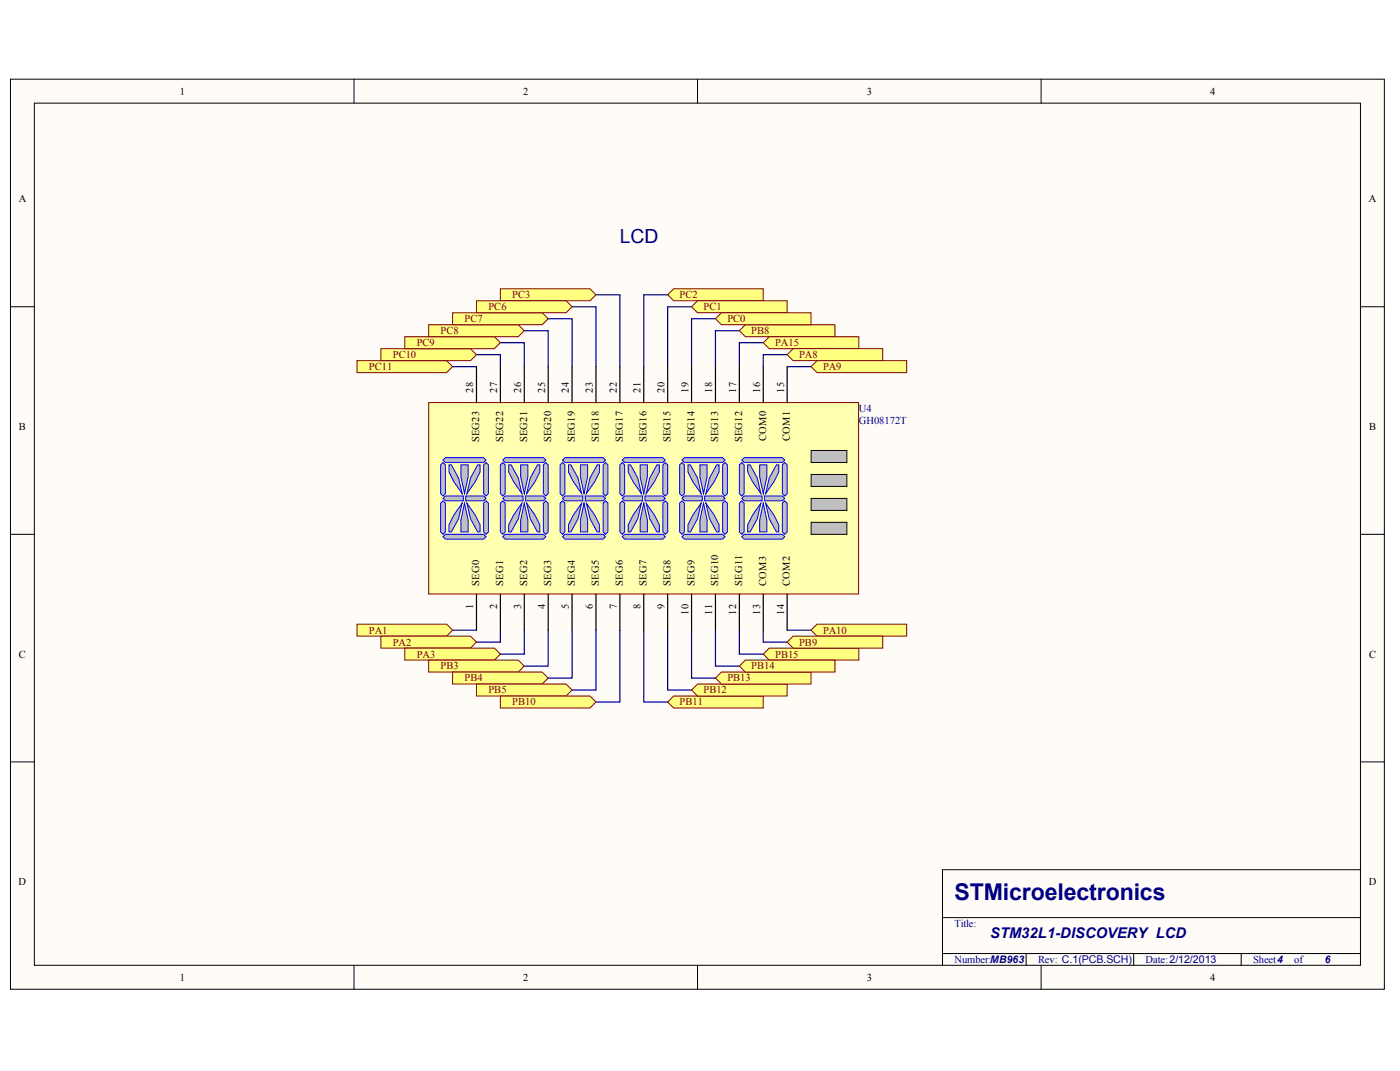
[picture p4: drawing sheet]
<svg xmlns="http://www.w3.org/2000/svg" width="271mm" height="207mm" viewBox="0 0 271 207" stroke-linecap="round" stroke-linejoin="round" font-family="sans-serif">
<defs><g id="words">
<text font-size="4.5" fill="#000080" x="184.7" y="174">STMicroelectronics</text>
<text font-size="3.8" fill="#000080" x="120" y="47">LCD</text>
<text font-size="2.8" fill="#000080" x="191.6" y="181.4">STM32L1-DISCOVERY LCD</text>
<g font-size="2">
<text x="34.8" y="18.3">1</text>
<text x="101.3" y="18.3">2</text>
<text x="167.7" y="18.3">3</text>
<text x="234.2" y="18.3">4</text>
<text x="3.6" y="39.1">A</text>
<text x="264.9" y="39.1">A</text>
<text x="91.6" y="76" transform="rotate(-90 91.6 76)">28</text>
<text x="96.2" y="76" transform="rotate(-90 96.2 76)">27</text>
<text x="100.9" y="76" transform="rotate(-90 100.9 76)">26</text>
<text x="105.5" y="76" transform="rotate(-90 105.5 76)">25</text>
<text x="110.1" y="76" transform="rotate(-90 110.1 76)">24</text>
<text x="114.7" y="76" transform="rotate(-90 114.7 76)">23</text>
<text x="119.3" y="76" transform="rotate(-90 119.3 76)">22</text>
<text x="124" y="76" transform="rotate(-90 124 76)">21</text>
<text x="128.6" y="76" transform="rotate(-90 128.6 76)">20</text>
<text x="133.2" y="76" transform="rotate(-90 133.2 76)">19</text>
<text x="137.8" y="76" transform="rotate(-90 137.8 76)">18</text>
<text x="142.5" y="76" transform="rotate(-90 142.5 76)">17</text>
<text x="147.1" y="76" transform="rotate(-90 147.1 76)">16</text>
<text x="151.7" y="76" transform="rotate(-90 151.7 76)">15</text>
<text x="3.7" y="83.1">B</text>
<text x="265" y="83.1">B</text>
<text x="92.8" y="85.6" transform="rotate(-90 92.8 85.6)">SEG23</text>
<text x="97.4" y="85.6" transform="rotate(-90 97.4 85.6)">SEG22</text>
<text x="102" y="85.6" transform="rotate(-90 102 85.6)">SEG21</text>
<text x="106.6" y="85.6" transform="rotate(-90 106.6 85.6)">SEG20</text>
<text x="111.3" y="85.6" transform="rotate(-90 111.3 85.6)">SEG19</text>
<text x="115.9" y="85.6" transform="rotate(-90 115.9 85.6)">SEG18</text>
<text x="120.5" y="85.6" transform="rotate(-90 120.5 85.6)">SEG17</text>
<text x="125.1" y="85.6" transform="rotate(-90 125.1 85.6)">SEG16</text>
<text x="129.8" y="85.6" transform="rotate(-90 129.8 85.6)">SEG15</text>
<text x="134.4" y="85.6" transform="rotate(-90 134.4 85.6)">SEG14</text>
<text x="139" y="85.6" transform="rotate(-90 139 85.6)">SEG13</text>
<text x="143.6" y="85.6" transform="rotate(-90 143.6 85.6)">SEG12</text>
<text x="148.3" y="85.3" transform="rotate(-90 148.3 85.3)">COM0</text>
<text x="152.9" y="85.3" transform="rotate(-90 152.9 85.3)">COM1</text>
<text x="92.8" y="113.3" transform="rotate(-90 92.8 113.3)">SEG0</text>
<text x="97.4" y="113.3" transform="rotate(-90 97.4 113.3)">SEG1</text>
<text x="102" y="113.3" transform="rotate(-90 102 113.3)">SEG2</text>
<text x="106.6" y="113.3" transform="rotate(-90 106.6 113.3)">SEG3</text>
<text x="111.3" y="113.3" transform="rotate(-90 111.3 113.3)">SEG4</text>
<text x="115.9" y="113.3" transform="rotate(-90 115.9 113.3)">SEG5</text>
<text x="120.5" y="113.3" transform="rotate(-90 120.5 113.3)">SEG6</text>
<text x="125.1" y="113.3" transform="rotate(-90 125.1 113.3)">SEG7</text>
<text x="129.8" y="113.3" transform="rotate(-90 129.8 113.3)">SEG8</text>
<text x="134.4" y="113.3" transform="rotate(-90 134.4 113.3)">SEG9</text>
<text x="139" y="113.3" transform="rotate(-90 139 113.3)">SEG10</text>
<text x="143.6" y="113.3" transform="rotate(-90 143.6 113.3)">SEG11</text>
<text x="148.3" y="113.3" transform="rotate(-90 148.3 113.3)">COM3</text>
<text x="152.9" y="113.3" transform="rotate(-90 152.9 113.3)">COM2</text>
<text x="91.6" y="117.8" transform="rotate(-90 91.6 117.8)">1</text>
<text x="96.2" y="117.8" transform="rotate(-90 96.2 117.8)">2</text>
<text x="100.9" y="117.8" transform="rotate(-90 100.9 117.8)">3</text>
<text x="105.5" y="117.8" transform="rotate(-90 105.5 117.8)">4</text>
<text x="110.1" y="117.8" transform="rotate(-90 110.1 117.8)">5</text>
<text x="114.7" y="117.8" transform="rotate(-90 114.7 117.8)">6</text>
<text x="119.3" y="117.8" transform="rotate(-90 119.3 117.8)">7</text>
<text x="124" y="117.8" transform="rotate(-90 124 117.8)">8</text>
<text x="128.6" y="117.8" transform="rotate(-90 128.6 117.8)">9</text>
<text x="133.2" y="118.9" transform="rotate(-90 133.2 118.9)">10</text>
<text x="137.8" y="118.9" transform="rotate(-90 137.8 118.9)">11</text>
<text x="142.5" y="118.9" transform="rotate(-90 142.5 118.9)">12</text>
<text x="147.1" y="118.9" transform="rotate(-90 147.1 118.9)">13</text>
<text x="151.7" y="118.9" transform="rotate(-90 151.7 118.9)">14</text>
<text x="3.7" y="127.1">C</text>
<text x="265" y="127.1">C</text>
<text x="3.6" y="171.1">D</text>
<text x="264.9" y="171.1">D</text>
<text x="34.8" y="189.7">1</text>
<text x="101.3" y="189.7">2</text>
<text x="167.7" y="189.7">3</text>
<text x="234.2" y="189.7">4</text>
</g>
<g font-size="2" fill="#800000">
<text x="94.5" y="60">PC6</text>
<text x="99.1" y="57.7">PC3</text>
<text x="131.5" y="57.7">PC2</text>
<text x="136.1" y="60">PC1</text>
<text x="85.3" y="64.6">PC8</text>
<text x="89.9" y="62.3">PC7</text>
<text x="140.8" y="62.3">PC0</text>
<text x="145.4" y="64.6">PB8</text>
<text x="71.4" y="71.6">PC11</text>
<text x="76" y="69.2">PC10</text>
<text x="80.6" y="66.9">PC9</text>
<text x="150" y="66.9">PA15</text>
<text x="154.6" y="69.2">PA8</text>
<text x="159.3" y="71.6">PA9</text>
<text x="71.4" y="122.5">PA1</text>
<text x="76" y="124.8">PA2</text>
<text x="154.6" y="124.8">PB9</text>
<text x="159.3" y="122.5">PA10</text>
<text x="80.6" y="127.1">PA3</text>
<text x="85.3" y="129.4">PB3</text>
<text x="89.9" y="131.8">PB4</text>
<text x="140.8" y="131.8">PB13</text>
<text x="145.4" y="129.4">PB14</text>
<text x="150" y="127.1">PB15</text>
<text x="94.5" y="134.1">PB5</text>
<text x="99.1" y="136.4">PB10</text>
<text x="131.5" y="136.4">PB11</text>
<text x="136.1" y="134.1">PB12</text>
</g>
<g font-size="2" fill="#000080">
<text x="166.2" y="79.7">U4</text>
<text x="166.2" y="82">GH08172T</text>
<text x="184.7" y="179.2">Title:</text>
<text x="184.7" y="186.2">Number:MB963</text>
<text x="200.9" y="186.2">Rev: C.1(PCB.SCH)</text>
<text x="221.7" y="186.2">Date:2/12/2013</text>
<text x="242.5" y="186.2">Sheet4</text>
<text x="250.5" y="186.2">of</text>
<text x="256.4" y="186.2">6</text>
</g>
</g></defs>
<g fill="#fffcf8" stroke="#000" stroke-width=".19">
<path d="M2 15.3h265.9v176h-265.9z"/>
<path d="M6.7 19.9h256.6v166.7h-256.6z"/>
</g>
<g fill="none" stroke="#000" stroke-width=".19">
<path d="M68.5 15.3v4.6M135 15.3v4.6M201.5 15.3v4.6M2 59.3h4.7M263.3 59.3h4.7M2 103.3h4.7M263.3 103.3h4.7M2 147.3h4.7M263.3 147.3h4.7M182.4 177.4h80.9M263.3 168.2h-80.9v18.5M68.5 186.7v4.6"/>
<path d="M135 186.7v4.6M182.4 184.4h80.9M198.6 184.4v2.3M201.5 186.7v4.6M219.4 184.4v2.3M240.2 184.4v2.3"/>
</g>
<g fill="none" stroke="#000080" stroke-width=".23">
<path d="M110.7 59.3h4.6v11.6M115.3 57h4.7v13.9M129.2 57h-4.6v13.9M133.8 59.3h-4.6v11.6M87.6 70.9h4.6M92.2 68.6h4.6v2.3M96.8 66.3h4.7v4.6M101.5 63.9h4.6v7M106.1 61.6h4.6v9.3M138.5 61.6h-4.7v9.3M143.1 63.9h-4.6v7M147.7 66.3h-4.6v4.6"/>
<path d="M152.3 68.6h-4.6v2.3M152.3 70.9h4.7M87.6 121.8h4.6M96.8 121.8v2.4h-4.6M101.5 121.8v4.7h-4.7M106.1 121.8v7h-4.6M110.7 121.8v9.3h-4.6M115.3 121.8v11.6h-4.6M120 121.8v13.9h-4.7M124.6 121.8v13.9h4.6M129.2 121.8v11.6h4.6M133.8 121.8v9.3h4.7"/>
<path d="M138.5 121.8v7h4.6M143.1 121.8v4.7h4.6M147.7 121.8v2.4h4.6M152.3 121.8h4.7"/>
</g>
<path d="M83 77.8h83.2v37h-83.2z" fill="#ffffb0" stroke="#800000" stroke-width=".19"/>
<g fill="none" stroke="#000" stroke-width=".23">
<path d="M92.2 70.9v6.9M96.8 70.9v6.9M101.5 70.9v6.9M106.1 70.9v6.9M110.7 70.9v6.9M115.3 70.9v6.9M120 70.9v6.9M124.6 70.9v6.9M129.2 70.9v6.9M133.8 70.9v6.9M138.5 70.9v6.9M143.1 70.9v6.9"/>
<path d="M147.7 70.9v6.9M152.3 70.9v6.9M92.2 114.9v6.9M96.8 114.9v6.9M101.5 114.9v6.9M106.1 114.9v6.9M110.7 114.9v6.9M115.3 114.9v6.9M120 114.9v6.9M124.6 114.9v6.9M129.2 114.9v6.9M133.8 114.9v6.9"/>
<path d="M138.5 114.9v6.9M143.1 114.9v6.9M147.7 114.9v6.9M152.3 114.9v6.9"/>
</g>
<g fill="#c0c0c0" stroke="#00f" stroke-width=".19">
<path d="M144 88.5h7.4l.5 .5-.5 .4h-7.4l-.5-.4z" fill-rule="evenodd"/>
<path d="M144 95.9h3.5v.9h-3.5l-.5-.4z" fill-rule="evenodd"/>
<path d="M147.9 95.9h3.5l.5 .5-.5 .4h-3.5z" fill-rule="evenodd"/>
<path d="M144 103.3h7.4l.5 .5-.5 .4h-7.4l-.5-.4z" fill-rule="evenodd"/>
<path d="M143.5 89.4l.5 .5v5.5l-.5 .5-.4-.5v-5.5z" fill-rule="evenodd"/>
<path d="M151.9 89.4l.4 .5v5.5l-.4 .5-.5-.5v-5.5z" fill-rule="evenodd"/>
<path d="M151.9 96.8l.4 .5v5.6l-.4 .4-.5-.4v-5.6z" fill-rule="evenodd"/>
<path d="M143.5 96.8l.5 .5v5.6l-.5 .4-.4-.4v-5.6z" fill-rule="evenodd"/>
<path d="M147 89.9h1.4v2.3l-.7 3.2-.7-3.2z" fill-rule="evenodd"/>
<path d="M147.7 97.3l.7 3.2v2.4h-1.4v-2.4z" fill-rule="evenodd"/>
<path d="M144.7 89.9h.5l1.4 2.5 .6 3-1.6-2.3-.9-1.8z" fill-rule="evenodd"/>
<path d="M148.2 97.3l1.6 2.3 .9 1.9v1.4h-.4l-1.4-2.6z" fill-rule="evenodd"/>
<path d="M150.3 89.9h.4v1.4l-.9 1.8-1.6 2.3 .7-3z" fill-rule="evenodd"/>
<path d="M147.2 97.3l-.6 3-1.4 2.6h-.5v-1.4l.9-1.9z" fill-rule="evenodd"/>
<path d="M132.4 88.5h7.4l.5 .5-.5 .4h-7.4l-.4-.4z" fill-rule="evenodd"/>
<path d="M132.4 95.9h3.5v.9h-3.5l-.4-.4z" fill-rule="evenodd"/>
<path d="M136.4 95.9h3.4l.5 .5-.5 .4h-3.4z" fill-rule="evenodd"/>
<path d="M132.4 103.3h7.4l.5 .5-.5 .4h-7.4l-.4-.4z" fill-rule="evenodd"/>
<path d="M132 89.4l.4 .5v5.5l-.4 .5-.5-.5v-5.5z" fill-rule="evenodd"/>
<path d="M140.3 89.4l.5 .5v5.5l-.5 .5-.5-.5v-5.5z" fill-rule="evenodd"/>
<path d="M140.3 96.8l.5 .5v5.6l-.5 .4-.5-.4v-5.6z" fill-rule="evenodd"/>
<path d="M132 96.8l.4 .5v5.6l-.4 .4-.5-.4v-5.6z" fill-rule="evenodd"/>
<path d="M135.5 89.9h1.3v2.3l-.7 3.2-.6-3.2z" fill-rule="evenodd"/>
<path d="M136.1 97.3l.7 3.2v2.4h-1.3v-2.4z" fill-rule="evenodd"/>
<path d="M133.1 89.9h.5l1.4 2.5 .7 3-1.6-2.3-1-1.8z" fill-rule="evenodd"/>
<path d="M136.6 97.3l1.6 2.3 1 1.9v1.4h-.5l-1.4-2.6z" fill-rule="evenodd"/>
<path d="M138.7 89.9h.5v1.4l-1 1.8-1.6 2.3 .7-3z" fill-rule="evenodd"/>
<path d="M135.7 97.3l-.7 3-1.4 2.6h-.5v-1.4l1-1.9z" fill-rule="evenodd"/>
<path d="M120.9 88.5h7.4l.4 .5-.4 .4h-7.4l-.5-.4z" fill-rule="evenodd"/>
<path d="M120.9 95.9h3.5v.9h-3.5l-.5-.4z" fill-rule="evenodd"/>
<path d="M124.8 95.9h3.5l.4 .5-.4 .4h-3.5z" fill-rule="evenodd"/>
<path d="M120.9 103.3h7.4l.4 .5-.4 .4h-7.4l-.5-.4z" fill-rule="evenodd"/>
<path d="M120.4 89.4l.5 .5v5.5l-.5 .5-.4-.5v-5.5z" fill-rule="evenodd"/>
<path d="M128.7 89.4l.5 .5v5.5l-.5 .5-.4-.5v-5.5z" fill-rule="evenodd"/>
<path d="M128.7 96.8l.5 .5v5.6l-.5 .4-.4-.4v-5.6z" fill-rule="evenodd"/>
<path d="M120.4 96.8l.5 .5v5.6l-.5 .4-.4-.4v-5.6z" fill-rule="evenodd"/>
<path d="M123.9 89.9h1.4v2.3l-.7 3.2-.7-3.2z" fill-rule="evenodd"/>
<path d="M124.6 97.3l.7 3.2v2.4h-1.4v-2.4z" fill-rule="evenodd"/>
<path d="M121.6 89.9h.4l1.4 2.5 .7 3-1.6-2.3-.9-1.8z" fill-rule="evenodd"/>
<path d="M125 97.3l1.7 2.3 .9 1.9v1.4h-.5l-1.4-2.6z" fill-rule="evenodd"/>
<path d="M127.1 89.9h.5v1.4l-.9 1.8-1.7 2.3 .7-3z" fill-rule="evenodd"/>
<path d="M124.1 97.3l-.7 3-1.4 2.6h-.4v-1.4l.9-1.9z" fill-rule="evenodd"/>
<path d="M109.3 88.5h7.4l.5 .5-.5 .4h-7.4l-.4-.4z" fill-rule="evenodd"/>
<path d="M109.3 95.9h3.5v.9h-3.5l-.4-.4z" fill-rule="evenodd"/>
<path d="M113.3 95.9h3.4l.5 .5-.5 .4h-3.4z" fill-rule="evenodd"/>
<path d="M109.3 103.3h7.4l.5 .5-.5 .4h-7.4l-.4-.4z" fill-rule="evenodd"/>
<path d="M108.9 89.4l.4 .5v5.5l-.4 .5-.5-.5v-5.5z" fill-rule="evenodd"/>
<path d="M117.2 89.4l.4 .5v5.5l-.4 .5-.5-.5v-5.5z" fill-rule="evenodd"/>
<path d="M117.2 96.8l.4 .5v5.6l-.4 .4-.5-.4v-5.6z" fill-rule="evenodd"/>
<path d="M108.9 96.8l.4 .5v5.6l-.4 .4-.5-.4v-5.6z" fill-rule="evenodd"/>
<path d="M112.3 89.9h1.4v2.3l-.7 3.2-.7-3.2z" fill-rule="evenodd"/>
<path d="M113 97.3l.7 3.2v2.4h-1.4v-2.4z" fill-rule="evenodd"/>
<path d="M110 89.9h.5l1.4 2.5 .7 3-1.7-2.3-.9-1.8z" fill-rule="evenodd"/>
<path d="M113.5 97.3l1.6 2.3 .9 1.9v1.4h-.4l-1.4-2.6z" fill-rule="evenodd"/>
<path d="M115.6 89.9h.4v1.4l-.9 1.8-1.6 2.3 .7-3z" fill-rule="evenodd"/>
<path d="M112.6 97.3l-.7 3-1.4 2.6h-.5v-1.4l.9-1.9z" fill-rule="evenodd"/>
<path d="M97.8 88.5h7.4l.4 .5-.4 .4h-7.4l-.5-.4z" fill-rule="evenodd"/>
<path d="M97.8 95.9h3.4v.9h-3.4l-.5-.4z" fill-rule="evenodd"/>
<path d="M101.7 95.9h3.5l.4 .5-.4 .4h-3.5z" fill-rule="evenodd"/>
<path d="M97.8 103.3h7.4l.4 .5-.4 .4h-7.4l-.5-.4z" fill-rule="evenodd"/>
<path d="M97.3 89.4l.5 .5v5.5l-.5 .5-.5-.5v-5.5z" fill-rule="evenodd"/>
<path d="M105.6 89.4l.5 .5v5.5l-.5 .5-.4-.5v-5.5z" fill-rule="evenodd"/>
<path d="M105.6 96.8l.5 .5v5.6l-.5 .4-.4-.4v-5.6z" fill-rule="evenodd"/>
<path d="M97.3 96.8l.5 .5v5.6l-.5 .4-.5-.4v-5.6z" fill-rule="evenodd"/>
<path d="M100.8 89.9h1.4v2.3l-.7 3.2-.7-3.2z" fill-rule="evenodd"/>
<path d="M101.5 97.3l.7 3.2v2.4h-1.4v-2.4z" fill-rule="evenodd"/>
<path d="M98.5 89.9h.4l1.4 2.5 .7 3-1.6-2.3-.9-1.8z" fill-rule="evenodd"/>
<path d="M101.9 97.3l1.6 2.3 1 1.9v1.4h-.5l-1.4-2.6z" fill-rule="evenodd"/>
<path d="M104 89.9h.5v1.4l-1 1.8-1.6 2.3 .7-3z" fill-rule="evenodd"/>
<path d="M101 97.3l-.7 3-1.4 2.6h-.4v-1.4l.9-1.9z" fill-rule="evenodd"/>
<path d="M86.2 88.5h7.4l.5 .5-.5 .4h-7.4l-.5-.4z" fill-rule="evenodd"/>
<path d="M86.2 95.9h3.5v.9h-3.5l-.5-.4z" fill-rule="evenodd"/>
<path d="M90.1 95.9h3.5l.5 .5-.5 .4h-3.5z" fill-rule="evenodd"/>
<path d="M86.2 103.3h7.4l.5 .5-.5 .4h-7.4l-.5-.4z" fill-rule="evenodd"/>
<path d="M85.7 89.4l.5 .5v5.5l-.5 .5-.4-.5v-5.5z" fill-rule="evenodd"/>
<path d="M94.1 89.4l.4 .5v5.5l-.4 .5-.5-.5v-5.5z" fill-rule="evenodd"/>
<path d="M94.1 96.8l.4 .5v5.6l-.4 .4-.5-.4v-5.6z" fill-rule="evenodd"/>
<path d="M85.7 96.8l.5 .5v5.6l-.5 .4-.4-.4v-5.6z" fill-rule="evenodd"/>
<path d="M89.2 89.9h1.4v2.3l-.7 3.2-.7-3.2z" fill-rule="evenodd"/>
<path d="M89.9 97.3l.7 3.2v2.4h-1.4v-2.4z" fill-rule="evenodd"/>
<path d="M86.9 89.9h.5l1.3 2.5 .7 3-1.6-2.3-.9-1.8z" fill-rule="evenodd"/>
<path d="M90.4 97.3l1.6 2.3 .9 1.9v1.4h-.5l-1.3-2.6z" fill-rule="evenodd"/>
<path d="M92.4 89.9h.5v1.4l-.9 1.8-1.6 2.3 .7-3z" fill-rule="evenodd"/>
<path d="M89.4 97.3l-.7 3-1.3 2.6h-.5v-1.4l.9-1.9z" fill-rule="evenodd"/>
</g>
<g fill="#c0c0c0" stroke="#000" stroke-width=".19">
<path d="M157 87.1h6.9v2.3h-6.9z" fill-rule="evenodd"/>
<path d="M157 96.4h6.9v2.3h-6.9z" fill-rule="evenodd"/>
<path d="M157 91.7h6.9v2.4h-6.9z" fill-rule="evenodd"/>
<path d="M157 101h6.9v2.3h-6.9z" fill-rule="evenodd"/>
</g>
<g fill="#ffff80" stroke="#800000" stroke-width=".19">
<path d="M144.2 62.8h17.4v2.3h-17.4l-1.1-1.2z" fill-rule="evenodd"/>
<path d="M148.9 65.1h17.3v2.3h-17.3l-1.2-1.1z" fill-rule="evenodd"/>
<path d="M148.9 125.3h17.3v2.3h-17.3l-1.2-1.1z" fill-rule="evenodd"/>
<path d="M130.4 55.8h17.3v2.4h-17.3l-1.2-1.2z" fill-rule="evenodd"/>
<path d="M135 58.2h17.3v2.3h-17.3l-1.2-1.2z" fill-rule="evenodd"/>
<path d="M139.6 60.5h17.4v2.3h-17.4l-1.1-1.2z" fill-rule="evenodd"/>
<path d="M69.1 69.7h17.3l1.2 1.2-1.2 1.2h-17.3z" fill-rule="evenodd"/>
<path d="M73.7 67.4h17.4l1.1 1.2-1.1 1.1h-17.4z" fill-rule="evenodd"/>
<path d="M78.3 65.1h17.4l1.1 1.2-1.1 1.1h-17.4z" fill-rule="evenodd"/>
<path d="M83 62.8h17.3l1.2 1.1-1.2 1.2h-17.3z" fill-rule="evenodd"/>
<path d="M96.8 55.8h17.4l1.1 1.2-1.1 1.2h-17.4z" fill-rule="evenodd"/>
<path d="M87.6 60.5h17.3l1.2 1.1-1.2 1.2h-17.3z" fill-rule="evenodd"/>
<path d="M92.2 58.2h17.4l1.1 1.1-1.1 1.2h-17.4z" fill-rule="evenodd"/>
<path d="M153.5 67.4h17.3v2.3h-17.3l-1.2-1.1z" fill-rule="evenodd"/>
<path d="M158.1 69.7h17.4v2.4h-17.4l-1.1-1.2z" fill-rule="evenodd"/>
<path d="M158.1 120.7h17.4v2.3h-17.4l-1.1-1.2z" fill-rule="evenodd"/>
<path d="M69.1 120.7h17.3l1.2 1.1-1.2 1.2h-17.3z" fill-rule="evenodd"/>
<path d="M73.7 123h17.4l1.1 1.2-1.1 1.1h-17.4z" fill-rule="evenodd"/>
<path d="M78.3 125.3h17.4l1.1 1.2-1.1 1.1h-17.4z" fill-rule="evenodd"/>
<path d="M83 127.6h17.3l1.2 1.2-1.2 1.1h-17.3z" fill-rule="evenodd"/>
<path d="M87.6 129.9h17.3l1.2 1.2-1.2 1.2h-17.3z" fill-rule="evenodd"/>
<path d="M92.2 132.3h17.4l1.1 1.1-1.1 1.2h-17.4z" fill-rule="evenodd"/>
<path d="M96.8 134.6h17.4l1.1 1.1-1.1 1.2h-17.4z" fill-rule="evenodd"/>
<path d="M130.4 134.6h17.3v2.3h-17.3l-1.2-1.2z" fill-rule="evenodd"/>
<path d="M153.5 123h17.3v2.3h-17.3l-1.2-1.1z" fill-rule="evenodd"/>
<path d="M135 132.3h17.3v2.3h-17.3l-1.2-1.2z" fill-rule="evenodd"/>
<path d="M139.6 129.9h17.4v2.4h-17.4l-1.1-1.2z" fill-rule="evenodd"/>
<path d="M144.2 127.6h17.4v2.3h-17.4l-1.1-1.1z" fill-rule="evenodd"/>
</g>
<use href="#words"/>
</svg>
